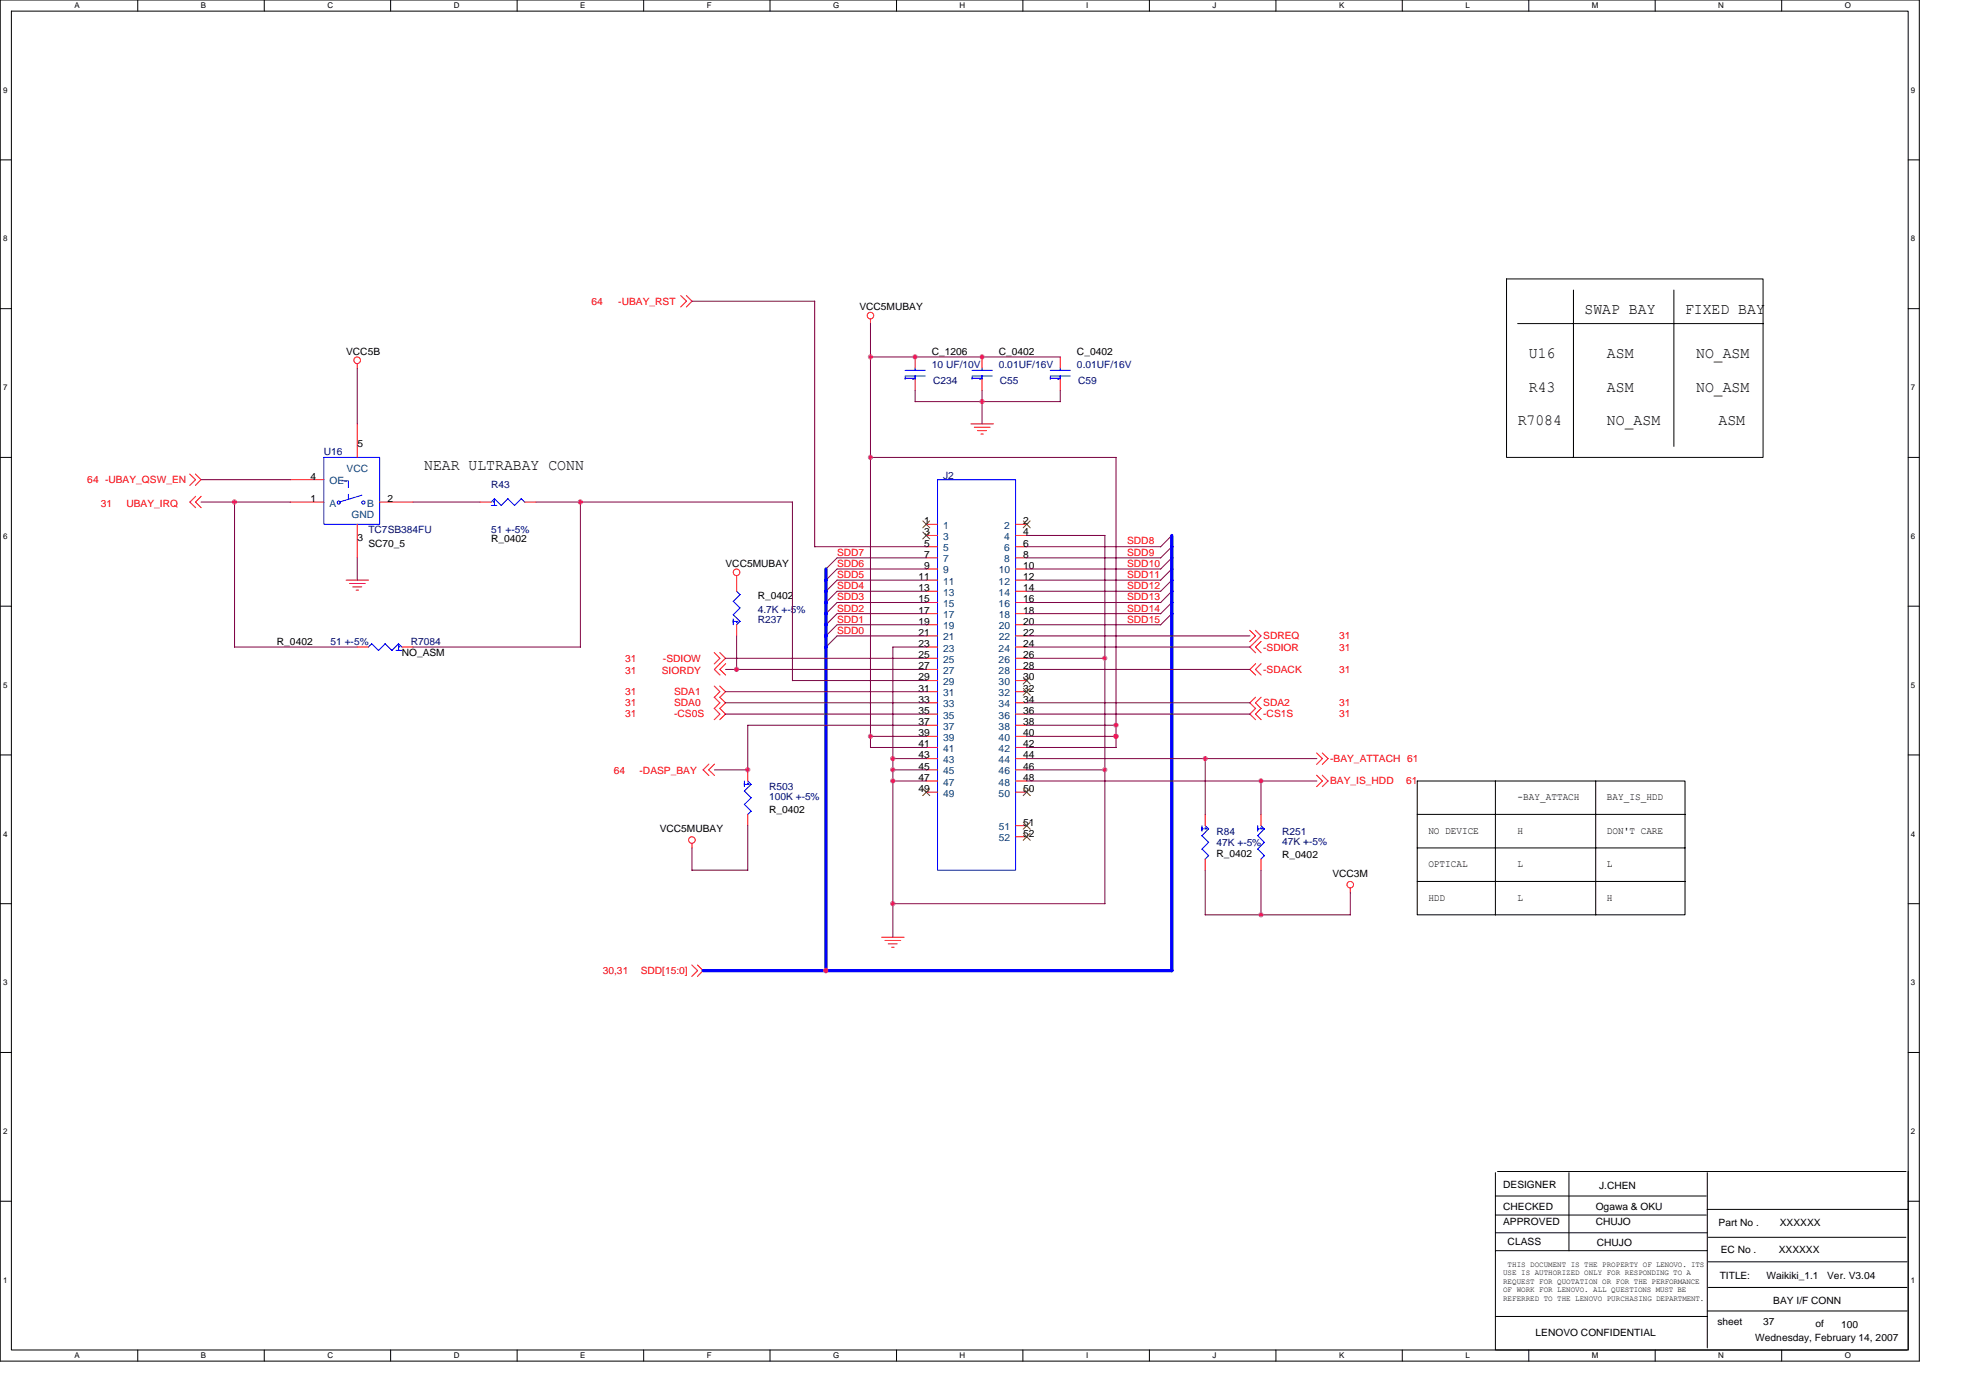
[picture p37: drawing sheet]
<svg xmlns="http://www.w3.org/2000/svg" width="297mm" height="210mm" viewBox="0 0 297 210" stroke-linecap="round" stroke-linejoin="round" font-family="sans-serif">
<defs><g id="words">
<g font-size="2.3">
<text x="238.1" y="47.1">SWAP BAY</text>
<text x="253.2" y="47.1">FIXED BAY</text>
<text x="229.7" y="53.8">U16</text>
<text x="241.4" y="53.8">ASM</text>
<text x="254.8" y="53.8">NO_ASM</text>
<text x="229.7" y="58.9">R43</text>
<text x="241.4" y="58.9">ASM</text>
<text x="254.8" y="58.9">NO_ASM</text>
<text x="228" y="63.9">R7084</text>
<text x="241.4" y="63.9">NO_ASM</text>
<text x="258.2" y="63.9">ASM</text>
<text x="63.7" y="70.6">NEAR ULTRABAY CONN</text>
</g>
<g font-size="1.5" fill="#f00">
<text x="88.9" y="45.8">64</text>
<text x="92.9" y="45.8">-UBAY_RST</text>
<text x="13.1" y="72.6">64 -UBAY_QSW_EN</text>
<text x="15.1" y="76.1">31</text>
<text x="19" y="76.1">UBAY_IRQ</text>
<text x="125.8" y="83.5">SDD7</text>
<text x="169.4" y="83.5">SDD9</text>
<text x="169.4" y="81.8">SDD8</text>
<text x="125.8" y="88.5">SDD4</text>
<text x="125.8" y="85.2">SDD6</text>
<text x="125.8" y="86.8">SDD5</text>
<text x="169.4" y="86.8">SDD11</text>
<text x="169.4" y="85.2">SDD10</text>
<text x="169.4" y="88.5">SDD12</text>
<text x="125.8" y="93.6">SDD1</text>
<text x="125.8" y="91.9">SDD2</text>
<text x="125.8" y="90.2">SDD3</text>
<text x="125.8" y="95.2">SDD0</text>
<text x="169.4" y="90.2">SDD13</text>
<text x="169.4" y="93.6">SDD15</text>
<text x="169.4" y="91.9">SDD14</text>
<text x="93.9" y="99.4">31</text>
<text x="93.9" y="101.3">31</text>
<text x="99.4" y="101.3">SIORDY</text>
<text x="99.6" y="99.4">-SDIOW</text>
<text x="189.8" y="96.1">SDREQ</text>
<text x="189.8" y="97.7">-SDIOR</text>
<text x="189.8" y="101.1">-SDACK</text>
<text x="201.2" y="101.1">31</text>
<text x="201.2" y="96.1">31</text>
<text x="201.2" y="97.7">31</text>
<text x="93.9" y="104.5">31</text>
<text x="93.9" y="106.1">31</text>
<text x="93.9" y="107.8">31</text>
<text x="101.3" y="104.5">SDA1</text>
<text x="101.3" y="106.1">SDA0</text>
<text x="101.3" y="107.8">-CS0S</text>
<text x="189.8" y="106.1">SDA2</text>
<text x="189.8" y="107.8">-CS1S</text>
<text x="201.2" y="106.1">31</text>
<text x="201.2" y="107.8">31</text>
<text x="92.2" y="116.4">64</text>
<text x="96.1" y="116.4">-DASP_BAY</text>
<text x="199.9" y="114.5">-BAY_ATTACH 61</text>
<text x="199.9" y="117.9">BAY_IS_HDD</text>
<text x="211.3" y="117.9">61</text>
<text x="90.6" y="146.4">30,31</text>
<text x="96.3" y="146.4">SDD[15:0]</text>
</g>
<g font-size="1.5">
<text x="129.1" y="46.6">VCC5MUBAY</text>
<text x="52" y="53.3">VCC5B</text>
<text x="140" y="53.3">C_1206</text>
<text x="150.1" y="53.3">C_0402</text>
<text x="161.8" y="53.3">C_0402</text>
<text x="53.7" y="67.2">5</text>
<text x="46.6" y="75.4">1</text>
<text x="46.6" y="72.1">4</text>
<text x="58.2" y="75.4">2</text>
<text x="53.7" y="81.3">3</text>
<text x="55.3" y="82.1">SC70_5</text>
<text x="73.8" y="81.5">R_0402</text>
<text x="138.8" y="78.8">1</text>
<text x="138.8" y="80.4">3</text>
<text x="138.8" y="82.1">5</text>
<text x="138.8" y="83.8">7</text>
<text x="153.8" y="83.8">8</text>
<text x="153.8" y="78.8">2</text>
<text x="153.8" y="80.4">4</text>
<text x="153.8" y="82.1">6</text>
<text x="109" y="85.2">VCC5MUBAY</text>
<text x="138" y="87.1">11</text>
<text x="138" y="88.8">13</text>
<text x="138.8" y="85.5">9</text>
<text x="153.8" y="85.5">10</text>
<text x="153.8" y="87.1">12</text>
<text x="153.8" y="88.8">14</text>
<text x="113.9" y="90">R_0402</text>
<text x="138" y="90.5">15</text>
<text x="138" y="92.2">17</text>
<text x="138" y="93.9">19</text>
<text x="138" y="95.5">21</text>
<text x="153.8" y="90.5">16</text>
<text x="153.8" y="92.2">18</text>
<text x="153.8" y="93.9">20</text>
<text x="153.8" y="95.5">22</text>
<text x="41.6" y="96.9">R_0402</text>
<text x="60.4" y="98.6">NO_ASM</text>
<text x="138" y="97.2">23</text>
<text x="138" y="98.9">25</text>
<text x="138" y="100.6">27</text>
<text x="153.8" y="97.2">24</text>
<text x="153.8" y="98.9">26</text>
<text x="153.8" y="100.6">28</text>
<text x="138" y="102.2">29</text>
<text x="138" y="103.9">31</text>
<text x="138" y="105.6">33</text>
<text x="138" y="107.3">35</text>
<text x="153.8" y="102.2">30</text>
<text x="153.8" y="103.9">32</text>
<text x="153.8" y="105.6">34</text>
<text x="153.8" y="107.3">36</text>
<text x="138" y="108.9">37</text>
<text x="138" y="110.6">39</text>
<text x="138" y="112.3">41</text>
<text x="138" y="114">43</text>
<text x="153.8" y="108.9">38</text>
<text x="153.8" y="110.6">40</text>
<text x="153.8" y="112.3">42</text>
<text x="153.8" y="114">44</text>
<text x="138" y="115.7">45</text>
<text x="138" y="117.3">47</text>
<text x="138" y="119">49</text>
<text x="153.8" y="115.7">46</text>
<text x="153.8" y="117.3">48</text>
<text x="153.8" y="119">50</text>
<text x="99.1" y="125.1">VCC5MUBAY</text>
<text x="115.5" y="122.2">R_0402</text>
<text x="153.8" y="125.7">52</text>
<text x="153.8" y="124">51</text>
<text x="214.6" y="125.3">NO DEVICE</text>
<text x="228" y="120.2">-BAY_ATTACH</text>
<text x="228" y="125.3">H</text>
<text x="241.4" y="120.2">BAY_IS_HDD</text>
<text x="241.4" y="125.3">DON'T CARE</text>
<text x="182.8" y="128.8">R_0402</text>
<text x="192.7" y="128.9">R_0402</text>
<text x="200.2" y="131.8">VCC3M</text>
<text x="214.6" y="130.3">OPTICAL</text>
<text x="228" y="130.3">L</text>
<text x="241.4" y="130.3">L</text>
<text x="214.6" y="135.3">HDD</text>
<text x="228" y="135.3">L</text>
<text x="241.4" y="135.3">H</text>
<text x="225.8" y="178.5">DESIGNER</text>
<text x="240.3" y="178.7">J.CHEN</text>
<text x="225.8" y="181.7">CHECKED</text>
<text x="225.8" y="184.1">APPROVED</text>
<text x="239.8" y="181.7">Ogawa &amp; OKU</text>
<text x="239.8" y="184.1">CHUJO</text>
<text x="258.2" y="184.3">Part No .</text>
<text x="267.4" y="184.3">XXXXXX</text>
<text x="226.5" y="187.1">CLASS</text>
<text x="239.9" y="187.3">CHUJO</text>
<text x="258.5" y="188.3">EC No .</text>
<text x="267.2" y="188.3">XXXXXX</text>
<text x="258.4" y="192.1">TITLE:</text>
<text x="265.4" y="192.1">Waikiki_1.1</text>
<text x="266.4" y="196">BAY I/F CONN</text>
<text x="274.5" y="192.1">Ver. V3.04</text>
<text x="230.7" y="200.7">LENOVO CONFIDENTIAL</text>
<text x="258" y="199.2">sheet</text>
<text x="263.7" y="201.5">Wednesday, February 14, 2007</text>
<text x="264.9" y="199.2">37</text>
<text x="272.8" y="199.3">of</text>
<text x="276.6" y="199.5">100</text>
</g>
<g font-size="1.5" fill="#000080">
<text x="140" y="55.3">10 UF/10V</text>
<text x="140.2" y="57.7">C234</text>
<text x="150.1" y="55.3">0.01UF/16V</text>
<text x="150.2" y="57.7">C55</text>
<text x="161.8" y="55.3">0.01UF/16V</text>
<text x="162" y="57.7">C59</text>
<text x="48.7" y="68.4">U16</text>
<text x="141.7" y="71.9">J2</text>
<text x="73.8" y="73.3">R43</text>
<text x="55.3" y="80.1">TC7SB384FU</text>
<text x="73.8" y="80.1">51 +-5%</text>
<text x="113.9" y="93.6">R237</text>
<text x="113.9" y="92.1">4.7K +-5%</text>
<text x="49.7" y="96.9">51 +-5%</text>
<text x="61.7" y="96.9">R7084</text>
<text x="115.5" y="118.7">R503</text>
<text x="115.5" y="120.2">100K +-5%</text>
<text x="182.8" y="125.4">R84</text>
<text x="192.7" y="125.4">R251</text>
<text x="182.8" y="127.1">47K +-5%</text>
<text x="192.7" y="126.9">47K +-5%</text>
</g>
<g font-size="1.5" fill="#004080">
<text x="52.1" y="70.9">VCC</text>
<text x="49.5" y="76.1">A</text>
<text x="49.5" y="72.7">OE-</text>
<text x="52.8" y="77.9">GND</text>
<text x="55.2" y="76.1">B</text>
<text x="141.7" y="79.5">1</text>
<text x="141.7" y="81.1">3</text>
<text x="141.7" y="82.8">5</text>
<text x="150.9" y="79.5">2</text>
<text x="150.9" y="81.1">4</text>
<text x="150.9" y="82.8">6</text>
<text x="141.7" y="84.5">7</text>
<text x="141.7" y="86.2">9</text>
<text x="141.7" y="87.8">11</text>
<text x="141.7" y="89.5">13</text>
<text x="150" y="87.8">12</text>
<text x="150" y="89.5">14</text>
<text x="150" y="86.2">10</text>
<text x="150.9" y="84.5">8</text>
<text x="141.7" y="91.2">15</text>
<text x="141.7" y="92.9">17</text>
<text x="141.7" y="94.6">19</text>
<text x="150" y="91.2">16</text>
<text x="150" y="92.9">18</text>
<text x="150" y="94.6">20</text>
<text x="141.7" y="96.2">21</text>
<text x="141.7" y="97.9">23</text>
<text x="141.7" y="99.6">25</text>
<text x="141.7" y="101.3">27</text>
<text x="150" y="97.9">24</text>
<text x="150" y="99.6">26</text>
<text x="150" y="101.3">28</text>
<text x="150" y="96.2">22</text>
<text x="141.7" y="102.9">29</text>
<text x="141.7" y="104.6">31</text>
<text x="141.7" y="106.3">33</text>
<text x="141.7" y="108">35</text>
<text x="150" y="102.9">30</text>
<text x="150" y="104.6">32</text>
<text x="150" y="106.3">34</text>
<text x="150" y="108">36</text>
<text x="141.7" y="109.6">37</text>
<text x="141.7" y="111.3">39</text>
<text x="141.7" y="113">41</text>
<text x="150" y="109.6">38</text>
<text x="150" y="111.3">40</text>
<text x="150" y="113">42</text>
<text x="141.7" y="114.7">43</text>
<text x="141.7" y="116.4">45</text>
<text x="141.7" y="118">47</text>
<text x="141.7" y="119.7">49</text>
<text x="150" y="114.7">44</text>
<text x="150" y="116.4">46</text>
<text x="150" y="118">48</text>
<text x="150" y="119.7">50</text>
<text x="150" y="124.7">51</text>
<text x="150" y="126.4">52</text>
</g>
<g font-size="1.2">
<text x="11.2" y="1.3">A</text>
<text x="30.2" y="1.3">B</text>
<text x="49.2" y="1.3">C</text>
<text x="68.2" y="1.3">D</text>
<text x="87.2" y="1.3">E</text>
<text x="106.2" y="1.3">F</text>
<text x="125.2" y="1.3">G</text>
<text x="144.2" y="1.3">H</text>
<text x="163.2" y="1.3">I</text>
<text x="182.2" y="1.3">J</text>
<text x="201.2" y="1.3">K</text>
<text x="220.2" y="1.3">L</text>
<text x="239.2" y="1.3">M</text>
<text x="258.2" y="1.3">N</text>
<text x="277.2" y="1.3">O</text>
<text x=".5" y="13.9">9</text>
<text x="287.1" y="13.9">9</text>
<text x=".5" y="36.3">8</text>
<text x="287.1" y="36.3">8</text>
<text x=".5" y="58.6">7</text>
<text x="287.1" y="58.6">7</text>
<text x=".5" y="81">6</text>
<text x="287.1" y="81">6</text>
<text x=".5" y="103.3">5</text>
<text x="287.1" y="103.3">5</text>
<text x=".5" y="125.7">4</text>
<text x="287.1" y="125.7">4</text>
<text x=".5" y="148">3</text>
<text x="287.1" y="148">3</text>
<text x=".5" y="170.4">2</text>
<text x="287.1" y="170.4">2</text>
<text x="225.8" y="191.6">USE IS AUTHORIZED ONLY FOR RESPONDING TO A</text>
<text x="226.5" y="190.4">THIS DOCUMENT IS THE PROPERTY OF LENOVO. ITS</text>
<text x=".5" y="192.7">1</text>
<text x="225.8" y="192.9">REQUEST FOR QUOTATION OR FOR THE PERFORMANCE</text>
<text x="225.8" y="194.2">OF WORK FOR LENOVO. ALL QUESTIONS MUST BE</text>
<text x="225.8" y="195.5">REFERRED TO THE LENOVO PURCHASING DEPARTMENT.</text>
<text x="287.1" y="192.7">1</text>
<text x="11.2" y="204.1">A</text>
<text x="30.2" y="204.1">B</text>
<text x="49.2" y="204.1">C</text>
<text x="68.2" y="204.1">D</text>
<text x="87.2" y="204.1">E</text>
<text x="106.2" y="204.1">F</text>
<text x="125.2" y="204.1">G</text>
<text x="144.2" y="204.1">H</text>
<text x="163.2" y="204.1">I</text>
<text x="182.2" y="204.1">J</text>
<text x="201.2" y="204.1">K</text>
<text x="220.2" y="204.1">L</text>
<text x="239.2" y="204.1">M</text>
<text x="258.2" y="204.1">N</text>
<text x="277.2" y="204.1">O</text>
</g>
</g></defs>
<path d="M0 0h288.4v204.5h-288.4zM1.7 1.7h285v201.1h-285z" fill="none" stroke="#000" stroke-width=".15"/>
<g fill="#fff">
<path d="M11.2 .2h.8v1.3h-.8z"/>
<path d="M11.2 203h.8v1.4h-.8z"/>
</g>
<path d="M20.7 0v1.7M20.7 202.8v1.7" fill="none" stroke="#000" stroke-width=".15"/>
<g fill="#fff">
<path d="M30.2 .2h.8v1.3h-.8z"/>
<path d="M30.2 203h.8v1.4h-.8z"/>
</g>
<path d="M39.7 0v1.7M39.7 202.8v1.7" fill="none" stroke="#000" stroke-width=".15"/>
<g fill="#fff">
<path d="M49.2 .2h.8v1.3h-.8z"/>
<path d="M49.2 203h.8v1.4h-.8z"/>
</g>
<path d="M58.7 0v1.7M58.7 202.8v1.7" fill="none" stroke="#000" stroke-width=".15"/>
<g fill="#fff">
<path d="M68.2 .2h.8v1.3h-.8z"/>
<path d="M68.2 203h.8v1.4h-.8z"/>
</g>
<path d="M77.7 0v1.7M77.7 202.8v1.7" fill="none" stroke="#000" stroke-width=".15"/>
<g fill="#fff">
<path d="M87.2 .2h.8v1.3h-.8z"/>
<path d="M87.2 203h.8v1.4h-.8z"/>
</g>
<path d="M96.7 0v1.7M96.7 202.8v1.7" fill="none" stroke="#000" stroke-width=".15"/>
<g fill="#fff">
<path d="M106.2 .2h.7v1.3h-.7z"/>
<path d="M106.2 203h.7v1.4h-.7z"/>
</g>
<path d="M115.7 0v1.7M115.7 202.8v1.7" fill="none" stroke="#000" stroke-width=".15"/>
<g fill="#fff">
<path d="M125.2 .2h.9v1.3h-.9z"/>
<path d="M125.2 203h.9v1.4h-.9z"/>
</g>
<path d="M134.7 0v1.7M134.7 202.8v1.7" fill="none" stroke="#000" stroke-width=".15"/>
<g fill="#fff">
<path d="M144.2 .2h.8v1.3h-.8z"/>
<path d="M144.2 203h.8v1.4h-.8z"/>
</g>
<path d="M153.7 0v1.7M153.7 202.8v1.7" fill="none" stroke="#000" stroke-width=".15"/>
<g fill="#fff">
<path d="M163.2 .2h.3v1.3h-.3z"/>
<path d="M163.2 203h.3v1.4h-.3z"/>
</g>
<path d="M172.7 0v1.7M172.7 202.8v1.7" fill="none" stroke="#000" stroke-width=".15"/>
<g fill="#fff">
<path d="M182.2 .2h.6v1.3h-.6z"/>
<path d="M182.2 203h.6v1.4h-.6z"/>
</g>
<path d="M191.7 0v1.7M191.7 202.8v1.7" fill="none" stroke="#000" stroke-width=".15"/>
<g fill="#fff">
<path d="M201.2 .2h.8v1.3h-.8z"/>
<path d="M201.2 203h.8v1.4h-.8z"/>
</g>
<path d="M210.7 0v1.7M210.7 202.8v1.7" fill="none" stroke="#000" stroke-width=".15"/>
<g fill="#fff">
<path d="M220.2 .2h.6v1.3h-.6z"/>
<path d="M220.2 203h.6v1.4h-.6z"/>
</g>
<path d="M229.7 0v1.7M229.7 202.8v1.7" fill="none" stroke="#000" stroke-width=".15"/>
<g fill="#fff">
<path d="M239.2 .2h.9v1.3h-.9z"/>
<path d="M239.2 203h.9v1.4h-.9z"/>
</g>
<path d="M248.7 0v1.7M248.7 202.8v1.7" fill="none" stroke="#000" stroke-width=".15"/>
<g fill="#fff">
<path d="M258.2 .2h.8v1.3h-.8z"/>
<path d="M258.2 203h.8v1.4h-.8z"/>
</g>
<path d="M267.7 0v1.7M267.7 202.8v1.7" fill="none" stroke="#000" stroke-width=".15"/>
<g fill="#fff">
<path d="M277.2 .2h.9v1.3h-.9z"/>
<path d="M277.2 203h.9v1.4h-.9z"/>
<path d="M.5 12.8h.6v1.4h-.6z"/>
<path d="M287.1 12.8h.7v1.4h-.7z"/>
<path d="M.5 35.2h.6v1.3h-.6z"/>
<path d="M287.1 35.2h.7v1.3h-.7z"/>
</g>
<path d="M0 24h1.7M286.7 24h1.7" fill="none" stroke="#000" stroke-width=".15"/>
<g fill="#fff">
<path d="M.5 57.6h.6v1.3h-.6z"/>
<path d="M287.1 57.6h.7v1.3h-.7z"/>
</g>
<path d="M0 46.4h1.7M286.7 46.4h1.7" fill="none" stroke="#000" stroke-width=".15"/>
<g fill="#fff">
<path d="M.5 79.9h.6v1.3h-.6z"/>
<path d="M287.1 79.9h.7v1.3h-.7z"/>
</g>
<path d="M0 68.7h1.7M286.7 68.7h1.7" fill="none" stroke="#000" stroke-width=".15"/>
<g fill="#fff">
<path d="M.5 102.3h.6v1.3h-.6z"/>
<path d="M287.1 102.3h.7v1.3h-.7z"/>
</g>
<path d="M0 91.1h1.7M286.7 91.1h1.7" fill="none" stroke="#000" stroke-width=".15"/>
<g fill="#fff">
<path d="M.5 124.6h.6v1.3h-.6z"/>
<path d="M287.1 124.6h.7v1.3h-.7z"/>
</g>
<path d="M0 113.4h1.7M286.7 113.4h1.7" fill="none" stroke="#000" stroke-width=".15"/>
<g fill="#fff">
<path d="M.5 147h.6v1.3h-.6z"/>
<path d="M287.1 147h.7v1.3h-.7z"/>
</g>
<path d="M0 135.8h1.7M286.7 135.8h1.7" fill="none" stroke="#000" stroke-width=".15"/>
<g fill="#fff">
<path d="M.5 169.3h.6v1.3h-.6z"/>
<path d="M287.1 169.3h.7v1.3h-.7z"/>
</g>
<path d="M0 158.1h1.7M286.7 158.1h1.7" fill="none" stroke="#000" stroke-width=".15"/>
<g fill="#fff">
<path d="M.5 191.7h.6v1.3h-.6z"/>
<path d="M287.1 191.7h.7v1.3h-.7z"/>
</g>
<g fill="none" stroke="#000" stroke-width=".15">
<path d="M226.4 41.9h38.5v26.8h-38.5zM228 48.6h36.9M236.4 43.6v25.1M251.5 43.6v23.5M212.9 117.3h40.3v20.2h-40.3zM224.7 117.3v20.2M239.8 117.3v20.2M212.9 122.4h40.3M212.9 127.4h40.3M212.9 132.4h40.3M224.7 176.2v26.7M224.7 179.7h31.7"/>
<path d="M225 176h61.4M235.7 176.2v11.7M256.5 176.2v26.3M286.7 176v26.8M0 180.5h1.7M224.7 182.6h31.7M224.7 185.2h31.8M224.7 187.9h31.8M224.7 197.8h31.8M256.5 181.7h30.2M256.5 197h30.1M256.7 189.6h29.8"/>
<path d="M256.7 185.9h29.7M256.7 193.4h29.8M286.7 180.5h1.7M224.8 202.8h61.7"/>
</g>
<g fill="none" stroke="#f00" stroke-width=".15">
<path d="M53.7 54.7v.6M102.3 44.4l.8 .9-.8 .8M103.1 44.4l.9 .9-.9 .8M130.8 47.9v.7M137.5 53.6v1.7M137.5 57v1.7M147.5 53.6v1.7M147.5 57v1.7M159.3 53.6v1.7M159.3 57v1.7M28.5 71.2l.9 .9-.9 .8M29.4 71.2l.8 .9-.8 .8"/>
<path d="M29.4 74.6l-.9 .8 .9 .9M30.2 74.6l-.8 .8 .8 .9M43.6 75.4h5.1M43.6 72.1h5.1M53.7 63.7v5M53.7 78.8v5M57 75.4h5.1M72.1 75.4h1.7M78.8 75.4h1.7M139.2 78.8h1.7M145.9 63.7h3.4M146.4 64.2h2.4"/>
<path d="M146.9 64.7h1.3M147.4 65.2h.3M152.6 78.8h1.7M52 87.2h3.4M52.5 87.7h2.4M53 88.2h1.4M53.5 88.7h.4M53.7 97.2h1.6M60.4 97.2h1.7M107.3 98l.9 .9-.9 .9M108.1 98l.9 .9-.9 .9M108.2 99.7l-.9 .9 .9 .8"/>
<path d="M109 99.7l-.8 .9 .8 .8M110.7 86.5v2.3M110.7 93.9v1.6M139.2 87.2h1.7M139.2 97.2h1.7M139.2 80.5h1.7M139.2 82.1h1.7M139.2 83.8h1.7M139.2 85.5h1.7M139.2 88.8h1.7M139.2 90.5h1.7M139.2 92.2h1.7"/>
<path d="M139.2 93.9h1.7M139.2 95.5h1.7M139.2 98.9h1.7M152.6 87.2h1.7M152.6 97.2h1.7M152.6 80.5h1.7M152.6 82.1h1.7M152.6 83.8h1.7M152.6 85.5h1.7M152.6 88.8h1.7M152.6 90.5h1.7M152.6 92.2h1.7"/>
<path d="M152.6 93.9h1.7M152.6 95.5h1.7M152.6 98.9h1.7M187.8 94.7l.8 .8-.8 .9M188.6 94.7l.9 .8-.9 .9M188.7 96.4l-.9 .8 .9 .9M188.7 99.7l-.9 .9 .9 .8M189.5 96.4l-.9 .8 .9 .9M189.5 99.7l-.9 .9 .9 .8M106.5 114.8l-.9 .9 .9 .8M107.3 103.1l.9 .8-.9 .9M107.3 104.8l.9 .8-.9 .9"/>
<path d="M107.3 106.4l.9 .9-.9 .8M107.4 114.8l-.9 .9 .9 .8M108.1 103.1l.9 .8-.9 .9M108.1 104.8l.9 .8-.9 .9M108.1 106.4l.9 .9-.9 .8M112.3 115.7v1.6M139.2 100.6h1.7M139.2 102.3h1.7M139.2 103.9h1.7M139.2 105.6h1.7M139.2 107.3h1.7M139.2 109h1.7"/>
<path d="M139.2 110.6h1.7M139.2 112.3h1.7M139.2 114h1.7M139.2 115.7h1.7M139.2 117.3h1.7M139.2 119h1.7M152.6 100.6h1.7M152.6 102.3h1.7M152.6 103.9h1.7M152.6 105.6h1.7M152.6 107.3h1.7M152.6 109h1.7"/>
<path d="M152.6 110.6h1.7M152.6 112.3h1.7M152.6 114h1.7M152.6 115.7h1.7M152.6 117.3h1.7M152.6 119h1.7M188.7 104.8l-.9 .8 .9 .9M188.7 106.4l-.9 .9 .9 .8M189.5 104.8l-.9 .8 .9 .9M189.5 106.4l-.9 .9 .9 .8M197.8 116.5l.9 .8-.9 .9M197.8 113.1l.9 .9-.9 .9"/>
<path d="M198.7 116.5l.8 .8-.8 .9M198.7 113.1l.8 .9-.8 .9M104 126.7v.7M112.3 122.4v1.7M152.6 125.7h1.7M152.6 124.1h1.7M181.1 122.4v1.7M181.1 129.1v1.6M189.5 122.4v1.7M189.5 129.1v1.6M202.9 133.4v.7M103.9 145l.9 .8-.9 .9"/>
<path d="M104.8 145l.8 .8-.8 .9M132.5 140.8h3.3M133 141.3h2.3M133.5 141.8h1.3M134 142.3h.3"/>
<circle cx="53.7" cy="54.1" r=".5"/>
<circle cx="130.8" cy="47.4" r=".49"/>
<circle cx="110.7" cy="86" r=".5"/>
<circle cx="104" cy="126.2" r=".49"/>
<circle cx="202.9" cy="132.9" r=".49"/>
</g>
<g fill="none" stroke="#00f" stroke-width=".15">
<path d="M136 55.6h3M136 56.5h3M136 56.8h1.5l-.4 .2M136 56.6v.4M137.5 55.3v.4M137.5 56.5v.5M146 55.6h3.1M146 56.5h3.1M146 56.8h1.6M146 56.6v.4M147.5 55.3v.4M147.5 56.5v.5"/>
<path d="M147.5 56.8l-.3 .2M157.8 55.6h3M157.8 56.5h3M157.8 56.8h1.5l-.4 .2M157.8 56.6v.4M159.3 55.3v.4M159.3 56.5v.5M48.7 68.7h8.3v10.1h-8.3zM54.4 74.4l-3.4 1M73.8 75.9h.9M74.3 75.2v.7M74.3 75.3l-.2 .2"/>
<path d="M74.3 74.9l-.5 .5M76.3 74.9l1 1.1M76.3 74.9l-1 1.1-1-1.1M78.3 74.9l.5 .6M78.3 74.9l-1 1M140.9 72.1h11.7v58.6h-11.7zM55.8 96.7l1.1 1 1-1M55.9 96.7l-.6 .5M57.8 96.7l1.1 1M59.5 97.7h.9M59.9 97v.7M59.9 97l.2 .2"/>
<path d="M60.4 97.2l-.5-.5-1 1M110.1 92.4l1.1 1M110.1 90.3l1.1 1.1M110.2 93.4h.7M110.2 93v.9M110.7 88.8l.5 .5M110.8 93.4l-.1 .2M111.2 91.3l-1 1.1M111.2 89.3l-1 1.1M111.2 93.3l-.5 .6M111.8 118.9l1.1 1M111.8 117.3v.9"/>
<path d="M112.3 117.7l.2 .2h-.7M112.3 117.3l.6 .6-1.1 1M112.9 119.9l-1.1 1M111.8 120.9l1.1 1-.6 .5M180.6 125.6l1 1M180.6 127.6l1 1M180.6 124.5h.7M180.6 124.1v.8M181.1 124.4l.1 .1M181.1 124.1l.5 .5M181.6 124.5l-1 1.1M181.6 126.6l-1 1"/>
<path d="M181.6 128.6l-.5 .5M189 124.5h.7M189 125.6l1 1M189 127.6l1 1M189 124.1v.8M189.4 124.4l.2 .1M189.5 124.1l.5 .5M190 124.5l-1 1.1M190 126.6l-1 1M190 128.6l-.6 .5"/>
<circle cx="50.9" cy="75.5" r=".24"/>
<circle cx="54.6" cy="75.5" r=".24"/>
</g>
<g fill="none" stroke="#804000" stroke-width=".15">
<path d="M138.7 78.3l1 1M138.7 79.9l1 1.1M139.7 78.3l-1.1 1M139.7 79.9l-1.1 1.1M153.8 78.3l1 1M154.8 78.3l-1.1 1M138.7 118.5l1 1M139.7 118.5l-1.1 1M153.8 101.7l1 1.1M153.8 103.4l1 1.1M153.8 118.5l1 1M154.8 101.7l-1.1 1.1"/>
<path d="M154.8 103.4l-1.1 1.1M154.8 118.5l-1.1 1M153.8 125.2l1 1.1M153.8 123.5l1 1.1M154.8 125.2l-1.1 1.1M154.8 123.5l-1.1 1.1"/>
</g>
<path d="M51.3 72.2h.9M52.3 72.2v2.8" fill="none" stroke="#00f" stroke-width=".15" stroke-dasharray="1 1 1 1 1 1 1 1"/>
<g fill="none" stroke="#800040" stroke-width=".15">
<path d="M53.7 55.3v8.4M104 45.3h18.4v36.9M130.8 48.6v63.7M130.8 53.6h28.5M137.5 58.7v1.7l21.8-.1v-1.6M147.5 58.7v5M30.2 72.1h13.4M30.2 75.4h13.4M35.2 75.4v21.8M62.1 75.4h10M80.5 75.4h38.6v26.9M87.2 75.4v21.8"/>
<path d="M130.8 68.7h36.9M167.7 68.7v43.6M35.2 97.2h18.5M53.7 83.8v3.4M62 97.2h25.2M109 98.9h30.2M110.7 95.5v5.1M122.4 82.1h16.8M139.2 88.8h-13.4l-1.7 1.8M139.2 87.2h-13.4l-1.7 1.7M139.2 95.5h-13.4l-1.7 1.7M139.2 83.8h-13.4l-1.7 1.7"/>
<path d="M139.2 90.5h-13.4l-1.7 1.7M139.2 92.2h-13.4l-1.7 1.7M139.2 85.5h-13.4l-1.7 1.7M139.2 93.9h-13.4l-1.7 1.7M139.2 97.2h-5v43.6M154.3 82.1h20.1M154.3 83.8h20.1M154.3 93.9h20.1M154.3 88.8h20.1M154.3 85.5h20.1M154.3 92.2h20.1M154.3 90.5h20.1"/>
<path d="M154.3 87.2h20.1M154.3 95.5h33.5M154.3 97.2h33.5M154.3 98.9h11.7M154.3 80.5h11.7v55.3M176.1 92.2l-1.7 1.7M176.1 90.5l-1.7 1.7M176.1 85.5l-1.7 1.7M176.1 82.1l-1.7 1.7M176.1 80.5l-1.7 1.7M176.1 88.8l-1.7 1.8M176.1 87.2l-1.7 1.7"/>
<path d="M176.1 83.8l-1.7 1.7M107.3 115.7h5.1M109 100.6h30.2M109 103.9h30.2M109 105.6h30.2M109 107.3h30.2M119.1 102.3h20.1M130.8 112.3h8.4M130.8 110.6h8.4M134.2 115.7h5M134.2 117.3h5M134.2 114h5"/>
<path d="M139.2 109h-26.9v6.7M154.3 100.6h33.5M154.3 105.6h33.5M154.3 107.3h33.5M154.3 109h13.4M154.3 115.7h11.7M154.3 112.3h13.4M154.3 117.3h43.6M154.3 114h43.6M154.3 110.6h13.4M181.1 114v8.4M189.5 117.3v5.1"/>
<path d="M104 127.4v3.3h8.4M112.3 124.1v6.7M134.2 135.8h31.8M181.1 130.7v6.8M181.1 137.5h21.8M189.5 130.7v6.8M202.9 134.1v3.4"/>
</g>
<path d="M124.1 85.5v60.4M176.1 80.5v65.4M105.6 145.8h70.5" fill="none" stroke="#00f" stroke-width=".49"/>
<g fill="#f0f" stroke="#f0f" stroke-width=".15">
<circle cx="134.1" cy="135.8" r=".33"/>
<circle cx="110.7" cy="100.6" r=".33"/>
<circle cx="112.3" cy="115.7" r=".33"/>
<circle cx="130.8" cy="68.7" r=".32"/>
<circle cx="189.5" cy="137.4" r=".33"/>
<circle cx="147.5" cy="53.6" r=".32"/>
<circle cx="147.5" cy="60.3" r=".32"/>
<circle cx="166" cy="115.7" r=".32"/>
<circle cx="189.5" cy="117.3" r=".33"/>
<circle cx="166" cy="98.9" r=".32"/>
<circle cx="134.1" cy="115.7" r=".33"/>
<circle cx="181.1" cy="114" r=".32"/>
<circle cx="134.1" cy="114" r=".33"/>
<circle cx="167.7" cy="109" r=".33"/>
<circle cx="134.1" cy="117.3" r=".33"/>
<circle cx="130.8" cy="53.6" r=".32"/>
<circle cx="137.5" cy="53.6" r=".33"/>
<circle cx="167.7" cy="110.6" r=".33"/>
<circle cx="130.8" cy="110.6" r=".32"/>
<circle cx="35.2" cy="75.4" r=".33"/>
<circle cx="87.2" cy="75.4" r=".33"/>
<circle cx="124.1" cy="145.8" r=".32"/>
</g>
<use href="#words"/>
</svg>
